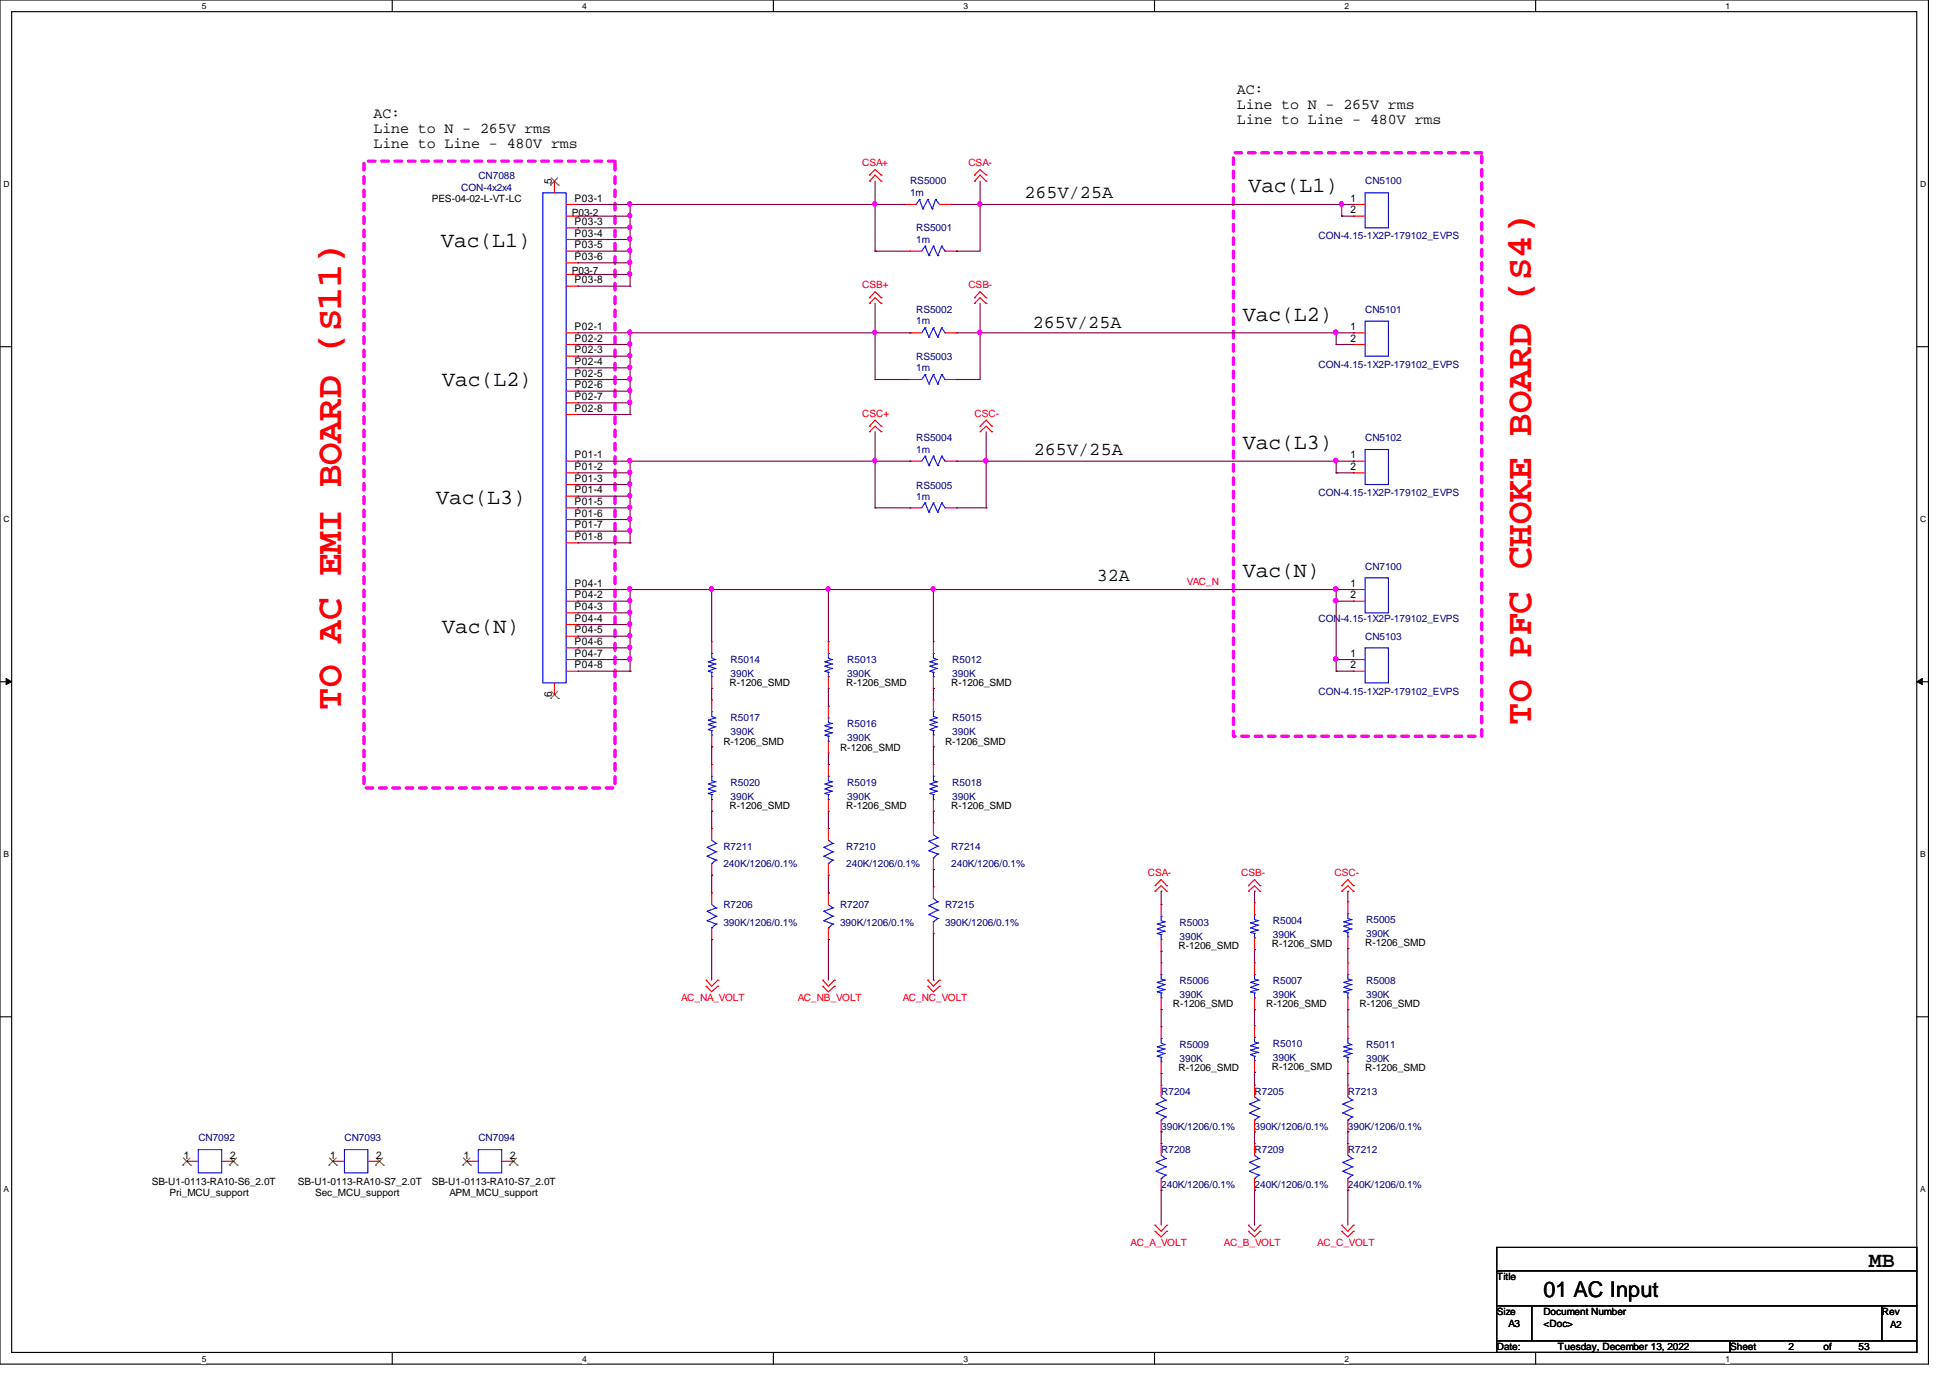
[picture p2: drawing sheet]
<svg xmlns="http://www.w3.org/2000/svg" width="297mm" height="210mm" viewBox="0 0 297 210" stroke-linecap="round" stroke-linejoin="round" font-family="sans-serif">
<defs><g id="words">
<g font-size="5.7" fill="#f00">
<text x="52" y="108.1" transform="rotate(-90 52 108.1)">TO AC EMI BOARD (S11)</text>
<text x="233.3" y="110.4" transform="rotate(-90 233.3 110.4)">TO PFC CHOKE BOARD (S4)</text>
</g>
<g font-size="3.3">
<text x="190.2" y="29.3">Vac(L1)</text>
<text x="67.2" y="37.7">Vac(L1)</text>
<text x="189.4" y="48.9">Vac(L2)</text>
<text x="67.4" y="58.8">Vac(L2)</text>
<text x="189.4" y="68.4">Vac(L3)</text>
<text x="66.5" y="76.8">Vac(L3)</text>
<text x="189.4" y="88">Vac(N)</text>
<text x="67.4" y="96.5">Vac(N)</text>
<text x="235.2" y="197.7">01 AC Input</text>
<text x="284.8" y="193.1">MB</text>
</g>
<g font-size="2.8">
<text x="156.1" y="30.2">265V/25A</text>
<text x="157.4" y="50">265V/25A</text>
<text x="157.6" y="69.3">265V/25A</text>
<text x="167.1" y="88.6">32A</text>
</g>
<g font-size="2.3">
<text x="56.9" y="17.9">AC:</text>
<text x="188.5" y="14.4">AC:</text>
<text x="188.5" y="16.7">Line to N - 265V rms</text>
<text x="56.9" y="20.2">Line to N - 265V rms</text>
<text x="56.9" y="22.5">Line to Line - 480V rms</text>
<text x="188.5" y="19">Line to Line - 480V rms</text>
</g>
<g font-size="1.6">
<text x="84.1" y="28.1" transform="rotate(-90 84.1 28.1)">5</text>
<text x="87.5" y="30.7">P03-1</text>
<text x="87.5" y="34.3">P03-3</text>
<text x="205.8" y="30.7">1</text>
<text x="205.8" y="32.5">2</text>
<text x="87.5" y="36.1">P03-4</text>
<text x="87.5" y="37.8">P03-5</text>
<text x="87.5" y="39.6">P03-6</text>
<text x="87.5" y="43.2">P03-8</text>
<text x="87.5" y="50.3">P02-1</text>
<text x="87.5" y="52.1">P02-2</text>
<text x="87.5" y="53.8">P02-3</text>
<text x="205.8" y="50.3">1</text>
<text x="205.8" y="52.1">2</text>
<text x="87.5" y="55.6">P02-4</text>
<text x="87.5" y="57.4">P02-5</text>
<text x="87.5" y="59.2">P02-6</text>
<text x="87.5" y="61">P02-7</text>
<text x="87.5" y="62.7">P02-8</text>
<text x="87.5" y="69.8">P01-1</text>
<text x="87.5" y="71.6">P01-2</text>
<text x="205.8" y="69.8">1</text>
<text x="205.8" y="71.6">2</text>
<text x="87.5" y="73.4">P01-3</text>
<text x="87.5" y="75.2">P01-4</text>
<text x="87.5" y="77">P01-5</text>
<text x="87.5" y="78.7">P01-6</text>
<text x="87.5" y="80.5">P01-7</text>
<text x="87.5" y="82.3">P01-8</text>
<text x="87.5" y="89.4">P04-1</text>
<text x="205.8" y="89.4">1</text>
<text x="87.5" y="91.2">P04-2</text>
<text x="87.5" y="93">P04-3</text>
<text x="87.5" y="94.7">P04-4</text>
<text x="205.8" y="91.2">2</text>
<text x="87.5" y="96.5">P04-5</text>
<text x="87.5" y="98.3">P04-6</text>
<text x="87.5" y="100.1">P04-7</text>
<text x="87.5" y="101.9">P04-8</text>
<text x="205.8" y="100.1">1</text>
<text x="205.8" y="101.9">2</text>
<text x="84.1" y="106.2" transform="rotate(-90 84.1 106.2)">6</text>
<text x="28" y="176.5">1</text>
<text x="35.1" y="176.5">2</text>
<text x="50.3" y="176.5">1</text>
<text x="57.3" y="176.5">2</text>
<text x="70.7" y="176.5">1</text>
<text x="77.7" y="176.5">2</text>
</g>
<g font-size="1.5" fill="#000080">
<text x="70.3" y="29">CON-4x2x4</text>
<text x="72.9" y="27.3">CN7088</text>
<text x="138.7" y="28.1">RS5000</text>
<text x="138.7" y="29.9">1m</text>
<text x="208" y="28.1">CN5100</text>
<text x="139.6" y="35.2">RS5001</text>
<text x="139.6" y="37">1m</text>
<text x="200.9" y="36.5">CON-4.15-1X2P-179102_EVPS</text>
<text x="139.6" y="47.7">RS5002</text>
<text x="208" y="47.7">CN5101</text>
<text x="139.6" y="49.4">1m</text>
<text x="139.6" y="54.8">RS5003</text>
<text x="139.6" y="56.6">1m</text>
<text x="200.9" y="56">CON-4.15-1X2P-179102_EVPS</text>
<text x="139.6" y="67.2">RS5004</text>
<text x="139.6" y="69">1m</text>
<text x="208" y="67.2">CN5102</text>
<text x="139.6" y="74.5">RS5005</text>
<text x="139.6" y="76.1">1m</text>
<text x="200.9" y="75.6">CON-4.15-1X2P-179102_EVPS</text>
<text x="208" y="86.8">CN7100</text>
<text x="200.9" y="94.8">CON-4.15-1X2P-179102_EVPS</text>
<text x="111.3" y="101">R5014</text>
<text x="129.1" y="101">R5013</text>
<text x="145.1" y="101">R5012</text>
<text x="208" y="97.5">CN5103</text>
<text x="111.3" y="103.1">390K</text>
<text x="129.1" y="103.1">390K</text>
<text x="145.1" y="103.1">390K</text>
<text x="200.9" y="105.8">CON-4.15-1X2P-179102_EVPS</text>
<text x="111.3" y="109.9">R5017</text>
<text x="111.3" y="112">390K</text>
<text x="129.1" y="110.8">R5016</text>
<text x="129.1" y="112.9">390K</text>
<text x="145.1" y="109.9">R5015</text>
<text x="145.1" y="112">390K</text>
<text x="111.3" y="119.7">R5020</text>
<text x="129.1" y="119.7">R5019</text>
<text x="145.1" y="119.7">R5018</text>
<text x="111.3" y="121.8">390K</text>
<text x="129.1" y="121.8">390K</text>
<text x="145.1" y="121.8">390K</text>
<text x="110.2" y="129.5">R7211</text>
<text x="128.9" y="129.5">R7210</text>
<text x="144.9" y="129.5">R7214</text>
<text x="110.2" y="132.2">240K/1206/0.1%</text>
<text x="128.9" y="132.2">240K/1206/0.1%</text>
<text x="144.9" y="132.2">240K/1206/0.1%</text>
<text x="110.2" y="138.3">R7206</text>
<text x="110.2" y="141.1">390K/1206/0.1%</text>
<text x="128" y="138.3">R7207</text>
<text x="128" y="141.1">390K/1206/0.1%</text>
<text x="144" y="138.3">R7215</text>
<text x="144" y="141.1">390K/1206/0.1%</text>
<text x="179.7" y="141.1">R5003</text>
<text x="179.7" y="143.2">390K</text>
<text x="194" y="140.8">R5004</text>
<text x="194" y="143">390K</text>
<text x="208.2" y="140.6">R5005</text>
<text x="208.2" y="142.8">390K</text>
<text x="179.7" y="149.9">R5006</text>
<text x="194" y="149.9">R5007</text>
<text x="208.2" y="149.9">R5008</text>
<text x="179.7" y="152.1">390K</text>
<text x="194" y="152.1">390K</text>
<text x="208.2" y="152.1">390K</text>
<text x="179.7" y="159.7">R5009</text>
<text x="179.7" y="161.8">390K</text>
<text x="194" y="159.5">R5010</text>
<text x="194" y="161.6">390K</text>
<text x="208.2" y="159.7">R5011</text>
<text x="208.2" y="161.8">390K</text>
<text x="177" y="166.8">R7204</text>
<text x="191.2" y="166.8">R7205</text>
<text x="205.4" y="166.8">R7213</text>
<text x="30.2" y="173.9">CN7092</text>
<text x="52.5" y="173.9">CN7093</text>
<text x="72.9" y="173.9">CN7094</text>
<text x="177" y="172.1">390K/1206/0.1%</text>
<text x="191.2" y="172.1">390K/1206/0.1%</text>
<text x="205.4" y="172.1">390K/1206/0.1%</text>
<text x="177" y="175.7">R7208</text>
<text x="191.2" y="175.7">R7209</text>
<text x="205.4" y="175.7">R7212</text>
<text x="177" y="181">240K/1206/0.1%</text>
<text x="191.2" y="181">240K/1206/0.1%</text>
<text x="205.4" y="181">240K/1206/0.1%</text>
</g>
<g font-size="1.5" fill="#f00">
<text x="131.4" y="25.2">CSA+</text>
<text x="147.6" y="25.2">CSA-</text>
<text x="131.4" y="43.9">CSB+</text>
<text x="147.6" y="43.9">CSB-</text>
<text x="131.4" y="63.5">CSC+</text>
<text x="148.5" y="63.5">CSC-</text>
<text x="180.8" y="89.1">VAC_N</text>
<text x="174.9" y="133.5">CSA-</text>
<text x="189.1" y="133.5">CSB-</text>
<text x="203.4" y="133.5">CSC-</text>
<text x="103.8" y="152.6">AC_NA_VOLT</text>
<text x="121.6" y="152.6">AC_NB_VOLT</text>
<text x="137.6" y="152.6">AC_NC_VOLT</text>
<text x="172.3" y="189.9">AC_A_VOLT</text>
<text x="186.5" y="189.9">AC_B_VOLT</text>
<text x="200.7" y="189.9">AC_C_VOLT</text>
</g>
<g font-size="1.5">
<text x="65.8" y="30.8">PES-04-02-L-VT-LC</text>
<text x="87.1" y="32.9">P03-2</text>
<text x="87.1" y="41.8">P03-7</text>
<text x="111.2" y="104.6">R-1206_SMD</text>
<text x="128.9" y="104.6">R-1206_SMD</text>
<text x="144.9" y="104.6">R-1206_SMD</text>
<text x="110.2" y="113.5">R-1206_SMD</text>
<text x="144" y="113.5">R-1206_SMD</text>
<text x="128" y="114.4">R-1206_SMD</text>
<text x="111.2" y="123.3">R-1206_SMD</text>
<text x="128.9" y="123.3">R-1206_SMD</text>
<text x="144.9" y="123.3">R-1206_SMD</text>
<text x="179.6" y="144.6">R-1206_SMD</text>
<text x="193.8" y="144.4">R-1206_SMD</text>
<text x="208" y="144.2">R-1206_SMD</text>
<text x="178.7" y="153.5">R-1206_SMD</text>
<text x="193" y="153.5">R-1206_SMD</text>
<text x="207.2" y="153.5">R-1206_SMD</text>
<text x="179.6" y="163.2">R-1206_SMD</text>
<text x="193.8" y="163.1">R-1206_SMD</text>
<text x="208" y="163.2">R-1206_SMD</text>
<text x="23.1" y="180.5">SB-U1-0113-RA10-S6_2.0T</text>
<text x="25.8" y="182.3">Pri_MCU_support</text>
<text x="45.4" y="180.5">SB-U1-0113-RA10-S7_2.0T</text>
<text x="48" y="182.3">Sec_MCU_support</text>
<text x="65.8" y="180.5">SB-U1-0113-RA10-S7_2.0T</text>
<text x="68.5" y="182.3">APM_MCU_support</text>
<text x="228.1" y="195.1">Title</text>
<text x="228.1" y="200.4">Size</text>
<text x="229.9" y="202.2">A3</text>
<text x="235.2" y="200.4">Document Number</text>
<text x="235.2" y="202.2">&lt;Doc&gt;</text>
<text x="286.8" y="200.4">Rev</text>
<text x="288" y="202.4">A2</text>
<text x="228.1" y="205.7">Date:</text>
<text x="237.4" y="205.7">Tuesday, December 13, 2022</text>
<text x="263.6" y="205.7">Sheet</text>
<text x="272.5" y="205.7">2</text>
<text x="277.9" y="205.7">of</text>
<text x="283.2" y="205.7">53</text>
</g>
<g font-size="1.3">
<text x="30.7" y="1.4">5</text>
<text x="88.7" y="1.4">4</text>
<text x="146.8" y="1.4">3</text>
<text x="204.9" y="1.4">2</text>
<text x="263" y="1.4">1</text>
<text x=".5" y="28.4">D</text>
<text x="292.6" y="28.4">D</text>
<text x=".5" y="79.5">C</text>
<text x="292.6" y="79.5">C</text>
<text x=".5" y="130.6">B</text>
<text x="292.6" y="130.6">B</text>
<text x=".5" y="181.6">A</text>
<text x="292.6" y="181.6">A</text>
<text x="30.7" y="207.5">5</text>
<text x="88.7" y="207.5">4</text>
<text x="146.8" y="207.5">3</text>
<text x="204.9" y="207.5">2</text>
<text x="263" y="207.5">1</text>
</g>
</g></defs>
<path d="M0 0h293.9v207.9h-293.9zM1.8 1.8h290.3v204.3h-290.3z" fill="none" stroke="#000" stroke-width=".17"/>
<g fill="#fff">
<path d="M30.7 .3h.7v1.4h-.7z"/>
<path d="M30.7 206.3h.7v1.5h-.7z"/>
</g>
<path d="M59.8 0v1.8M59.8 206.1v1.8" fill="none" stroke="#000" stroke-width=".17"/>
<g fill="#fff">
<path d="M88.7 .3h.7v1.4h-.7z"/>
<path d="M88.7 206.3h.7v1.5h-.7z"/>
</g>
<path d="M117.9 0v1.8M117.9 206.1v1.8" fill="none" stroke="#000" stroke-width=".17"/>
<g fill="#fff">
<path d="M146.8 .3h.7v1.4h-.7z"/>
<path d="M146.8 206.3h.7v1.5h-.7z"/>
</g>
<path d="M175.9 0v1.8M175.9 206.1v1.8" fill="none" stroke="#000" stroke-width=".17"/>
<g fill="#fff">
<path d="M204.9 .3h.7v1.4h-.7z"/>
<path d="M204.9 206.3h.7v1.5h-.7z"/>
</g>
<path d="M234 0v1.8M234 206.1v1.8" fill="none" stroke="#000" stroke-width=".17"/>
<g fill="#fff">
<path d="M263 .3h.7v1.4h-.7z"/>
<path d="M263 206.3h.7v1.5h-.7z"/>
<path d="M.5 27.3h.9v1.4h-.9z"/>
<path d="M292.6 27.3h.9v1.4h-.9z"/>
<path d="M.5 78.3h.9v1.5h-.9z"/>
<path d="M292.6 78.3h.9v1.5h-.9z"/>
</g>
<path d="M0 52.8h1.8M292.1 52.8h1.8" fill="none" stroke="#000" stroke-width=".17"/>
<g fill="#fff">
<path d="M.5 129.4h.9v1.4h-.9z"/>
<path d="M292.6 129.4h.9v1.4h-.9z"/>
</g>
<path d="M0 103.9h1.8M292.1 103.9h1.8" fill="none" stroke="#000" stroke-width=".17"/>
<path d="M.9 103.4l.9 .5-.9 .4zM292.1 103.9l.8-.5v.9z" fill="#000"/>
<path d="M.9 103.4l.9 .5-.9 .4zM292.1 103.9l.8-.5v.9z" fill="none" stroke="#000" stroke-width=".15"/>
<g fill="#fff">
<path d="M.5 180.4h.8v1.5h-.8z"/>
<path d="M292.6 180.4h.8v1.5h-.8z"/>
</g>
<path d="M0 154.9h1.8M292.1 154.9h1.8M228.1 190.1h64v3.5h-64zM228.1 193.6h64v5.4h-64zM228.1 199h5.3v5.3h-5.3zM233.4 199h53.4v5.3h-53.4zM286.8 199h5.3v5.3h-5.3zM228.1 204.3h35.6v1.8h-35.6zM263.7 204.3h28.4v1.8h-28.4z" fill="none" stroke="#000" stroke-width=".17"/>
<path d="M55.5 24.6h38.2v95.5h-38.2zM188 23.3h37.8v88.9h-37.8z" fill="none" stroke="#f0f" stroke-width=".51" stroke-dasharray="1 1"/>
<g fill="none" stroke="#f00" stroke-width=".17">
<path d="M84.5 27.6h.1M84.5 27.6v1.8M86.3 31.2h1.8M86.3 32.9h1.8M86.3 34.7h1.8M86.3 36.5h1.8M86.3 38.3h1.8M88.1 31.2h.1M88.1 32.9h.1M88.1 34.7h.1M88.1 36.5h.1M88.1 38.3h.1"/>
<path d="M132.5 26.7h.1M132.5 27.6h.1M132.5 26.7l.8-.9 1 .9M132.5 27.6l.8-.9 1 .9M134.3 26.7h.1M134.3 27.6h.1M137.8 31.2h.1M137.8 31.2h1.8M138.7 38.3h.1M138.7 38.3h1.8M143.2 31.2h1.7M144 38.3h1.8"/>
<path d="M144.9 31.2h.1M145.8 38.3h.1M148.5 26.7h.1M148.5 27.6h.1M148.5 26.7l.9-.9 .9 .9M148.5 27.6l.9-.9 .9 .9M150.3 26.7h.1M150.3 27.6h.1M206.2 31.2h.1M206.2 32.9h.1M206.2 31.2h1.8M206.2 32.9h1.8"/>
<path d="M86.3 50.7h1.8M86.3 52.5h1.8M86.3 40h1.8M86.3 41.8h1.8M86.3 43.6h1.8M86.3 54.3h1.8M86.3 56h1.8M86.3 57.8h1.8M86.3 59.6h1.8M88.1 40h.1M88.1 41.8h.1M88.1 43.6h.1"/>
<path d="M88.1 50.7h.1M88.1 52.5h.1M88.1 54.3h.1M88.1 56h.1M88.1 57.8h.1M88.1 59.6h.1M132.5 45.4h.1M132.5 46.2h.1M132.5 45.4l.8-1 1 1M132.5 46.2l.8-.8 1 .8M134.3 45.4h.1M134.3 46.2h.1"/>
<path d="M138.7 50.7h.1M138.7 57.8h.1M138.7 50.7h1.8M138.7 57.8h1.8M144 50.7h1.8M144 57.8h1.8M145.8 50.7h.1M145.8 57.8h.1M148.5 45.4h.1M148.5 46.2h.1M148.5 45.4l.9-1 .9 1M148.5 46.2l.9-.8 .9 .8"/>
<path d="M150.3 45.4h.1M150.3 46.2h.1M206.2 50.7h.1M206.2 52.5h.1M206.2 50.7h1.8M206.2 52.5h1.8M86.3 70.3h1.8M86.3 61.4h1.8M86.3 63.2h1.8M86.3 72.1h1.8M86.3 73.8h1.8M86.3 75.6h1.8"/>
<path d="M86.3 77.4h1.8M86.3 79.2h1.8M88.1 61.4h.1M88.1 63.2h.1M88.1 70.3h.1M88.1 72.1h.1M88.1 73.8h.1M88.1 75.6h.1M88.1 77.4h.1M88.1 79.2h.1M132.5 64.9h.1M132.5 65.8h.1"/>
<path d="M132.5 64.9l.8-.9 1 .9M132.5 65.8l.8-.9 1 .9M134.3 64.9h.1M134.3 65.8h.1M138.7 70.3h.1M138.7 77.4h.1M138.7 70.3h1.8M138.7 77.4h1.8M144 70.3h1.8M144 77.4h1.8M145.8 70.3h.1M145.8 77.4h.1"/>
<path d="M149.4 64.9h.1M149.4 65.8h.1M149.4 64.9l.9-.9 .8 .9M149.4 65.8l.9-.9 .8 .9M151.1 64.9h.1M151.1 65.8h.1M206.2 70.3h.1M206.2 72.1h.1M206.2 70.3h1.8M206.2 72.1h1.8M86.3 80.9h1.8M86.3 82.7h1.8"/>
<path d="M86.3 89.8h1.8M86.3 91.6h1.8M86.3 93.4h1.8M86.3 95.2h1.8M86.3 96.9h1.8M86.3 98.7h1.8M88.1 80.9h.1M88.1 82.7h.1M88.1 89.8h.1M88.1 91.6h.1M88.1 93.4h.1M88.1 95.2h.1"/>
<path d="M88.1 96.9h.1M88.1 98.7h.1M108.5 97.8h.1M108.5 97.8v1.8M126.2 97.8h.1M126.2 97.8v1.8M142.2 97.8h.1M142.2 97.8v1.8M206.2 89.8h.1M206.2 91.6h.1M206.2 89.8h1.8M206.2 91.6h1.8"/>
<path d="M84.5 105.8h.1M84.5 104.1v1.7M86.3 100.5h1.8M86.3 102.3h1.8M88.1 100.5h.1M88.1 102.3h.1M108.5 104.9h.1M108.5 106.7h.1M108.5 113.8h.1M108.5 116.5h.1M108.5 103.1v1.8M108.5 106.7v1.8"/>
<path d="M108.5 112v1.8M108.5 116.5v1.8M126.2 104.9h.1M126.2 107.6h.1M126.2 114.7h.1M126.2 116.5h.1M126.2 103.1v1.8M126.2 107.6v1.8M126.2 112.9v1.8M126.2 116.5v1.8M142.2 104.9h.1M142.2 106.7h.1"/>
<path d="M142.2 113.8h.1M142.2 116.5h.1M142.2 103.1v1.8M142.2 106.7v1.8M142.2 112v1.8M142.2 116.5v1.8M206.2 100.5h.1M206.2 102.3h.1M206.2 100.5h1.8M206.2 102.3h1.8M108.5 123.6h.1M108.5 126.2h.1"/>
<path d="M108.5 133.4h.1M108.5 136.1h.1M108.5 121.8v1.8M108.5 126.2v1.8M108.5 131.6v1.8M108.5 136.1v1.7M126.2 136.1h.1M126.2 126.2h.1M126.2 133.4h.1M126.2 123.6h.1M126.2 121.8v1.8M126.2 126.2v1.8"/>
<path d="M126.2 131.6v1.8M126.2 136.1v1.7M142.2 125.4h.1M142.2 132.5h.1M142.2 135.1h.1M142.2 123.6h.1M142.2 121.8v1.8M142.2 125.4v1.8M142.2 130.7v1.8M142.2 135.1v1.8M176 135h.1M176 135.8h.1"/>
<path d="M176 135l1-1 .8 1M176 135.8l1-.8 .8 .8M177 137.8h.1M177 137.8v1.8M177.8 135h.1M177.8 135.8h.1M190.2 135h.1M190.2 135.8h.1M190.2 135l1-1 .8 1M190.2 135.8l1-.8 .8 .8M191.2 137.6h.1M191.2 137.6v1.8"/>
<path d="M192 135h.1M192 135.8h.1M204.5 135h.1M204.5 135.8h.1M204.5 135l.9-1 .8 1M204.5 135.8l.9-.8 .8 .8M205.4 137.4h.1M205.4 137.4v1.8M206.2 135h.1M206.2 135.8h.1M107.6 150.3h.1M107.6 149.4h.1"/>
<path d="M107.6 150.3l.9 .8 .9-.8M107.6 149.4l.9 .9 .9-.9M108.5 143.2h.1M108.5 141.4v1.8M109.4 150.3h.1M109.4 149.4h.1M125.4 150.3h.1M125.4 149.4h.1M125.4 150.3l.8 .8 1-.8M125.4 149.4l.8 .9 1-.9M126.2 143.2h.1M126.2 141.4v1.8"/>
<path d="M127.2 150.3h.1M127.2 149.4h.1M141.4 150.3h.1M141.4 149.4h.1M141.4 150.3l.8 .8 1-.8M141.4 149.4l.8 .9 1-.9M142.2 142.2h.1M142.2 140.5v1.7M143.2 150.3h.1M143.2 149.4h.1M177 156.5h.1M177 144.9h.1"/>
<path d="M177 146.7h.1M177 153.8h.1M177 143.2v1.7M177 146.7v1.8M177 152.1v1.7M177 156.5v1.7M191.2 156.3h.1M191.2 144.7h.1M191.2 146.7h.1M191.2 153.8h.1M191.2 142.9v1.8M191.2 146.7v1.8"/>
<path d="M191.2 152.1v1.7M191.2 156.3v1.8M205.4 156.5h.1M205.4 144.5h.1M205.4 146.7h.1M205.4 153.8h.1M205.4 142.7v1.8M205.4 146.7v1.8M205.4 152.1v1.7M205.4 156.5v1.7M28.4 177h.1M28.4 177h1.8"/>
<path d="M33.8 177h1.8M35.6 177h.1M50.7 177h.1M50.7 177h1.8M56 177h1.8M57.8 177h.1M71.1 177h.1M71.1 177h1.8M76.5 177h1.7M78.2 177h.1M177 163.6h.1M177 174.2h.1"/>
<path d="M177 165.4h.1M177 172.5h.1M177 161.8v1.8M177 165.4v1.7M177 170.7v1.8M177 174.2v1.8M177 179.6v1.8M191.2 163.4h.1M191.2 174.2h.1M191.2 165.4h.1M191.2 172.5h.1M191.2 161.6v1.8"/>
<path d="M191.2 165.4v1.7M191.2 170.7v1.8M191.2 174.2v1.8M191.2 179.6v1.8M205.4 163.6h.1M205.4 174.2h.1M205.4 165.4h.1M205.4 172.5h.1M205.4 161.8v1.8M205.4 165.4v1.7M205.4 170.7v1.8M205.4 174.2v1.8"/>
<path d="M205.4 179.6v1.8M176 187.6h.1M176 186.7h.1M176 187.6l1 .9 .8-.9M176 186.7l1 .9 .8-.9M177 181.4h.1M177.8 187.6h.1M177.8 186.7h.1M190.2 187.6h.1M190.2 186.7h.1M190.2 187.6l1 .9 .8-.9M190.2 186.7l1 .9 .8-.9"/>
<path d="M191.2 181.4h.1M192 187.6h.1M192 186.7h.1M204.5 187.6h.1M204.5 186.7h.1M204.5 187.6l.9 .9 .8-.9M204.5 186.7l.9 .9 .8-.9M205.4 181.4h.1M206.2 187.6h.1M206.2 186.7h.1"/>
</g>
<g fill="none" stroke="#00f" stroke-width=".17">
<path d="M82.7 29.4h3.6v74.7h-3.6zM140.1 30.4h.1M140.1 30.4l-.5 .8M140.1 30.4l.5 1.4M140.6 31.8h.1M141 37.5h.1M141 37.5l-.5 .8M141 37.5l.6 1.4M141.4 30.4h.1M141.4 30.4l-.8 1.4M141.4 30.4l.7 1.4M141.6 38.9h.1"/>
<path d="M142.1 31.8h.1M142.2 37.5h.1M142.2 37.5l-.6 1.4M142.2 37.5l.7 1.4M142.6 30.4h.1M142.6 30.4l-.5 1.4M142.6 30.4l.6 .8M142.9 38.9h.1M143.2 31.2h.1M143.5 37.5h.1M143.5 37.5l-.6 1.4M143.5 37.5l.5 .8"/>
<path d="M144 38.3h.1M208 29.4h3.6v5.3h-3.6zM141 50h.1M141 57.1h.1M141 50l-.5 .7M141 50l.6 1.4M141 57.1l-.5 .7M141 57.1l.6 1.4M141.6 51.4h.1M141.6 58.5h.1M142.2 50h.1M142.2 57.1h.1"/>
<path d="M142.2 50l-.6 1.4M142.2 50l.7 1.4M142.2 57.1l-.6 1.4M142.2 57.1l.7 1.4M142.9 51.4h.1M142.9 58.5h.1M143.5 50h.1M143.5 57.1h.1M143.5 50l-.6 1.4M143.5 50l.5 .7M143.5 57.1l-.6 1.4M143.5 57.1l.5 .7"/>
<path d="M144 50.7h.1M144 57.8h.1M208 48.9h3.6v5.4h-3.6zM141 69.5h.1M141 76.6h.1M141 69.5l-.5 .8M141 69.5l.6 1.5M141 76.6l-.5 .8M141 76.6l.6 1.5M141.6 71h.1M141.6 78.1h.1M142.2 69.5h.1"/>
<path d="M142.2 76.6h.1M142.2 69.5l-.6 1.5M142.2 69.5l.7 1.5M142.2 76.6l-.6 1.5M142.2 76.6l.7 1.5M142.9 71h.1M142.9 78.1h.1M143.5 69.5h.1M143.5 76.6h.1M143.5 69.5l-.6 1.5M143.5 69.5l.5 .8M143.5 76.6l-.6 1.5"/>
<path d="M143.5 76.6l.5 .8M144 70.3h.1M144 77.4h.1M208 68.5h3.6v5.3h-3.6zM108.5 99.6h.1M108.5 99.6v.6l.5 .3M126.2 99.6h.1M126.2 99.6v.6l.5 .3M142.2 99.6h.1M142.2 99.6v.6l.5 .3M208 98.7h3.6v5.4h-3.6zM208 88.1h3.6v5.3h-3.6z"/>
<path d="M107.9 100.8h.1M107.9 101.5h.1M107.9 102.3h.1M107.9 109.7h.1M107.9 110.4h.1M107.9 111.2h.1M107.9 119.5h.1M107.9 100.8l1.1 .4M107.9 101.5l1.1 .4M107.9 102.3l.6 .1M107.9 109.7l1.1 .4M107.9 110.4l1.1 .3"/>
<path d="M107.9 111.2l.6 .1M107.9 119.5l1.1 .3M108.5 103.1h.1M108.5 102.4h.1M108.5 108.5h.1M108.5 112h.1M108.5 111.3h.1M108.5 118.3h.1M108.5 102.4v.7M108.5 108.5v.6l.5 .3M108.5 111.3v.7M108.5 118.3v.7l.5 .1"/>
<path d="M109 100.5h.1M109 101.2h.1M109 101.9h.1M109 109.4h.1M109 110.1h.1M109 110.7h.1M109 119.1h.1M109 119.8h.1M109 100.5l-1.1 .3M109 101.2l-1.1 .3M109 101.9l-1.1 .4M109 109.4l-1.1 .3"/>
<path d="M109 110.1l-1.1 .3M109 110.7l-1.1 .5M109 119.1l-1.1 .4M109 119.8l-1.1 .4M125.7 100.8h.1M125.7 101.5h.1M125.7 102.3h.1M125.7 110.6h.1M125.7 111.3h.1M125.7 112h.1M125.7 119.5h.1M125.7 100.8l1 .4"/>
<path d="M125.7 101.5l1 .4M125.7 102.3l.5 .1M125.7 110.6l1 .3M125.7 111.3l1 .4M125.7 112l.5 .2M125.7 119.5l1 .3M126.2 103.1h.1M126.2 102.4h.1M126.2 109.4h.1M126.2 112.9h.1M126.2 112.2h.1M126.2 118.3h.1"/>
<path d="M126.2 102.4v.7M126.2 109.4v.7l.5 .1M126.2 112.2v.7M126.2 118.3v.7l.5 .1M126.7 100.5h.1M126.7 101.2h.1M126.7 101.9h.1M126.7 110.2h.1M126.7 110.9h.1M126.7 111.7h.1M126.7 119.1h.1M126.7 119.8h.1"/>
<path d="M126.7 100.5l-1 .3M126.7 101.2l-1 .3M126.7 101.9l-1 .4M126.7 110.2l-1 .4M126.7 110.9l-1 .4M126.7 111.7l-1 .3M126.7 119.1l-1 .4M126.7 119.8l-1 .4M141.7 100.8h.1M141.7 101.5h.1M141.7 102.3h.1M141.7 109.7h.1"/>
<path d="M141.7 110.4h.1M141.7 111.2h.1M141.7 119.5h.1M141.7 100.8l1 .4M141.7 101.5l1 .4M141.7 102.3l.5 .1M141.7 109.7l1 .4M141.7 110.4l1 .3M141.7 111.2l.5 .1M141.7 119.5l1 .3M142.2 103.1h.1M142.2 102.4h.1"/>
<path d="M142.2 108.5h.1M142.2 112h.1M142.2 111.3h.1M142.2 118.3h.1M142.2 102.4v.7M142.2 108.5v.6l.5 .3M142.2 111.3v.7M142.2 118.3v.7l.5 .1M142.7 100.5h.1M142.7 101.2h.1M142.7 101.9h.1M142.7 109.4h.1"/>
<path d="M142.7 110.1h.1M142.7 110.7h.1M142.7 119.1h.1M142.7 119.8h.1M142.7 100.5l-1 .3M142.7 101.2l-1 .3M142.7 101.9l-1 .4M142.7 109.4l-1 .3M142.7 110.1l-1 .3M142.7 110.7l-1 .5M142.7 119.1l-1 .4M142.7 119.8l-1 .4"/>
<path d="M107.8 129.1h.1M107.8 130.5h.1M107.8 138.9h.1M107.8 129.1l1.3 .7M107.8 130.5l1.3 .6M107.8 138.9l1.3 .7M107.9 120.2h.1M107.9 120.9h.1M107.9 120.2l1.1 .4M107.9 120.9l.6 .2M108.5 121.8h.1M108.5 121.1h.1"/>
<path d="M108.5 131.6h.1M108.5 121.1v.7M108.5 128l.6 .5M108.5 137.8l.6 .5M109 120.6h.1M109 120.6l-1.1 .3M109.1 129.8h.1M109.1 128.5h.1M109.1 131.1h.1M109.1 139.6h.1M109.1 138.3h.1M109.1 131.1l-.6 .5"/>
<path d="M109.1 128.5l-1.3 .6M109.1 129.8l-1.3 .7M109.1 138.3l-1.3 .6M109.1 139.6l-1.3 .7M125.6 138.9h.1M125.6 129.1h.1M125.6 130.5h.1M125.6 138.9l1.3 .7M125.6 129.1l1.3 .7M125.6 130.5l1.3 .6M125.7 120.2h.1M125.7 120.9h.1"/>
<path d="M125.7 120.2l1 .4M125.7 120.9l.5 .2M126.2 131.6h.1M126.2 121.8h.1M126.2 121.1h.1M126.2 137.8l.7 .5M126.2 121.1v.7M126.2 128l.7 .5M126.7 120.6h.1M126.7 120.6l-1 .3M126.9 139.6h.1M126.9 138.3h.1"/>
<path d="M126.9 129.8h.1M126.9 128.5h.1M126.9 131.1h.1M126.9 138.3l-1.3 .6M126.9 139.6l-1.3 .7M126.9 131.1l-.7 .5M126.9 128.5l-1.3 .6M126.9 129.8l-1.3 .7M141.6 128.2h.1M141.6 129.6h.1M141.6 138h.1M141.6 139.4h.1"/>
<path d="M141.6 128.2l1.3 .7M141.6 129.6l1.3 .5M141.6 138l1.3 .7M141.6 139.4l1.3 .6M141.7 120.2h.1M141.7 120.9h.1M141.7 120.2l1 .4M141.7 120.9l.5 .2M142.2 130.7h.1M142.2 121.8h.1M142.2 121.1h.1M142.2 127.2l.7 .5"/>
<path d="M142.2 136.9l.7 .5M142.2 121.1v.7M142.7 120.6h.1M142.7 120.6l-1 .3M142.9 128.9h.1M142.9 127.7h.1M142.9 130.1h.1M142.9 138.7h.1M142.9 137.4h.1M142.9 140h.1M142.9 130.1l-.7 .6M142.9 127.7l-1.3 .5"/>
<path d="M142.9 128.9l-1.3 .7M142.9 140l-.7 .5M142.9 137.4l-1.3 .6M142.9 138.7l-1.3 .7M177 139.6h.1M177 139.6v.7l.5 .2M191.2 139.4h.1M191.2 139.4v.7l.5 .2M205.4 139.2h.1M205.4 139.2v.8l.5 .1M107.8 140.3h.1M107.8 140.3l1.3 .5"/>
<path d="M108.5 141.4h.1M109.1 140.8h.1M109.1 140.8l-.6 .6M125.6 140.3h.1M125.6 140.3l1.3 .5M126.2 141.4h.1M126.9 140.8h.1M126.9 140.8l-.7 .6M142.2 140.5h.1M176.4 159.5h.1M176.4 140.8h.1M176.4 141.6h.1"/>
<path d="M176.4 142.2h.1M176.4 149.7h.1M176.4 150.5h.1M176.4 151.1h.1M176.4 159.5l1.1 .4M176.4 140.8l1.1 .3M176.4 141.6l1.1 .3M176.4 142.2l.6 .2M176.4 149.7l1.1 .3M176.4 150.5l1.1 .3M176.4 151.1l.6 .2M177 158.2h.1"/>
<path d="M177 143.2h.1M177 142.4h.1M177 148.5h.1M177 152.1h.1M177 151.3h.1M177 158.2v.7l.5 .3M177 142.4v.8M177 148.5v.7l.5 .2M177 151.3v.8M177.5 159.2h.1M177.5 159.9h.1M177.5 140.5h.1"/>
<path d="M177.5 141.1h.1M177.5 141.9h.1M177.5 149.4h.1M177.5 150h.1M177.5 150.8h.1M177.5 159.2l-1.1 .3M177.5 159.9l-1.1 .3M177.5 140.5l-1.1 .3M177.5 141.1l-1.1 .5M177.5 141.9l-1.1 .3M177.5 149.4l-1.1 .3M177.5 150l-1.1 .5"/>
<path d="M177.5 150.8l-1.1 .3M190.6 159.3h.1M190.6 140.6h.1M190.6 141.4h.1M190.6 142.1h.1M190.6 149.7h.1M190.6 150.5h.1M190.6 151.1h.1M190.6 159.3l1.1 .4M190.6 140.6l1.1 .4M190.6 141.4l1.1 .3M190.6 142.1l.6 .1"/>
<path d="M190.6 149.7l1.1 .3M190.6 150.5l1.1 .3M190.6 151.1l.6 .2M191.2 158.1h.1M191.2 142.9h.1M191.2 142.2h.1M191.2 148.5h.1M191.2 152.1h.1M191.2 151.3h.1M191.2 158.1v.7l.5 .1M191.2 142.2v.7M191.2 148.5v.7l.5 .2"/>
<path d="M191.2 151.3v.8M191.7 158.9h.1M191.7 159.7h.1M191.7 140.3h.1M191.7 141h.1M191.7 141.7h.1M191.7 149.4h.1M191.7 150h.1M191.7 150.8h.1M191.7 158.9l-1.1 .4M191.7 159.7l-1.1 .3M191.7 140.3l-1.1 .3"/>
<path d="M191.7 141l-1.1 .4M191.7 141.7l-1.1 .4M191.7 149.4l-1.1 .3M191.7 150l-1.1 .5M191.7 150.8l-1.1 .3M204.8 159.5h.1M204.8 140.5h.1M204.8 141.1h.1M204.8 141.9h.1M204.8 149.7h.1M204.8 150.5h.1M204.8 151.1h.1"/>
<path d="M204.8 159.5l1.1 .4M204.8 140.5l1.1 .3M204.8 141.1l1.1 .5M204.8 141.9l.6 .2M204.8 149.7l1.1 .3M204.8 150.5l1.1 .3M204.8 151.1l.6 .2M205.4 158.2h.1M205.4 142.7h.1M205.4 142.1h.1M205.4 148.5h.1M205.4 152.1h.1"/>
<path d="M205.4 151.3h.1M205.4 158.2v.7l.5 .3M205.4 142.1v.6M205.4 148.5v.7l.5 .2M205.4 151.3v.8M205.9 159.2h.1M205.9 159.9h.1M205.9 140.1h.1M205.9 140.8h.1M205.9 141.6h.1M205.9 149.4h.1M205.9 150h.1"/>
<path d="M205.9 150.8h.1M205.9 159.2l-1.1 .3M205.9 159.9l-1.1 .3M205.9 140.1l-1.1 .4M205.9 140.8l-1.1 .3M205.9 141.6l-1.1 .3M205.9 149.4l-1.1 .3M205.9 150l-1.1 .5M205.9 150.8l-1.1 .3M30.2 175.2h3.6v3.5h-3.6zM52.5 175.2h3.5v3.5h-3.5zM72.9 175.2h3.6v3.5h-3.6z"/>
<path d="M176.2 177.1h.1M176.2 178.5h.1M176.2 168.2h.1M176.2 169.6h.1M176.2 177.1l1.4 .7M176.2 178.5l1.4 .6M176.2 168.2l1.4 .7M176.2 169.6l1.4 .6M176.4 160.2h.1M176.4 161h.1M176.4 160.2l1.1 .3M176.4 161l.6 .1"/>
<path d="M177 161.8h.1M177 161.1h.1M177 179.6h.1M177 170.7h.1M177 161.1v.7M177 176l.6 .5M177 167.1l.6 .5M177.5 160.5h.1M177.5 160.5l-1.1 .5M177.6 177.8h.1M177.6 176.5h.1M177.6 179.1h.1"/>
<path d="M177.6 168.9h.1M177.6 167.6h.1M177.6 170.2h.1M177.6 179.1l-.6 .5M177.6 176.5l-1.4 .6M177.6 177.8l-1.4 .7M177.6 170.2l-.6 .5M177.6 167.6l-1.4 .6M177.6 168.9l-1.4 .7M190.4 177.1h.1M190.4 178.5h.1M190.4 168.2h.1"/>
<path d="M190.4 169.6h.1M190.4 177.1l1.5 .7M190.4 178.5l1.5 .6M190.4 168.2l1.5 .7M190.4 169.6l1.5 .6M190.6 160h.1M190.6 160.7h.1M190.6 160l1.1 .4M190.6 160.7l.6 .3M191.2 161.6h.1M191.2 161h.1M191.2 179.6h.1"/>
<path d="M191.2 170.7h.1M191.2 161v.6M191.2 176l.7 .5M191.2 167.1l.7 .5M191.7 160.4h.1M191.7 160.4l-1.1 .3M191.9 177.8h.1M191.9 176.5h.1M191.9 179.1h.1M191.9 168.9h.1M191.9 167.6h.1M191.9 170.2h.1"/>
<path d="M191.9 179.1l-.7 .5M191.9 176.5l-1.5 .6M191.9 177.8l-1.5 .7M191.9 170.2l-.7 .5M191.9 167.6l-1.5 .6M191.9 168.9l-1.5 .7M204.6 177.1h.1M204.6 178.5h.1M204.6 168.2h.1M204.6 169.6h.1M204.6 177.1l1.5 .7M204.6 178.5l1.5 .6"/>
<path d="M204.6 168.2l1.5 .7M204.6 169.6l1.5 .6M204.8 160.2h.1M204.8 161h.1M204.8 160.2l1.1 .3M204.8 161l.6 .1M205.4 161.8h.1M205.4 161.1h.1M205.4 179.6h.1M205.4 170.7h.1M205.4 161.1v.7M205.4 176l.7 .5"/>
<path d="M205.4 167.1l.7 .5M205.9 160.5h.1M205.9 160.5l-1.1 .5M206.1 177.8h.1M206.1 176.5h.1M206.1 179.1h.1M206.1 168.9h.1M206.1 167.6h.1M206.1 170.2h.1M206.1 179.1l-.7 .5M206.1 176.5l-1.5 .6M206.1 177.8l-1.5 .7"/>
<path d="M206.1 170.2l-.7 .5M206.1 167.6l-1.5 .6M206.1 168.9l-1.5 .7"/>
</g>
<g fill="none" stroke="#804000" stroke-width=".15">
<path d="M83.9 28.2h.1M84 27.1l1.1 1.1M85 27.1l-1.1 1.1M85.1 28.2h.1M83.9 106.4h.1M84 105.3l1.1 1.1M85 105.3l-1.1 1.1M85.1 106.4h.1M27.9 177.5h.1M27.9 176.4l1.1 1.1M29 176.4l-1.1 1.1M29 177.5h.1"/>
<path d="M35 177.5h.1M35.1 176.4l1.1 1.1M36.1 176.4l-1.1 1.1M36.2 177.5h.1M50.1 177.5h.1M50.2 176.4l1.1 1.1M51.2 176.4l-1.1 1.1M51.3 177.5h.1M57.2 177.5h.1M57.3 176.4l1.1 1.1M58.3 176.4l-1.1 1.1M58.4 177.5h.1"/>
<path d="M70.5 177.5h.1M70.6 176.4l1.1 1.1M71.6 176.4l-1.1 1.1M71.7 177.5h.1M77.6 177.5h.1M77.7 176.4l1.1 1.1M78.7 176.4l-1.1 1.1M78.8 177.5h.1"/>
</g>
<g fill="none" stroke="#800040" stroke-width=".17">
<path d="M88.1 31.2h7.9M88.1 32.9h7.9M96 31.2h.1M96 32.9h.1M177 135.8h.1M177 135.8v2M191.2 135.8h.1M191.2 135.8v1.8M205.4 135.8h.1M205.4 135.8v1.6M177 144.9h.1M177 153.8h.1"/>
<path d="M177 144.9v1.8M177 153.8v2.7M191.2 144.7h.1M191.2 153.8h.1M191.2 144.7v2M191.2 153.8v2.5M205.4 144.5h.1M205.4 153.8h.1M205.4 144.5v2.2M205.4 153.8v2.7M177 163.6h.1M177 163.6v1.8"/>
<path d="M191.2 163.4h.1M191.2 163.4v2M205.4 163.6h.1M205.4 163.6v1.8"/>
</g>
<circle cx="95.9" cy="32.9" r=".32" fill="#f0f"/>
<circle cx="95.9" cy="32.9" r=".32" fill="none" stroke="#f0f" stroke-width=".17"/>
<path d="M96 31.2h.1M96 31.2v1.7M96 31.2h37.3M133.3 31.2h.1" fill="none" stroke="#800040" stroke-width=".17"/>
<circle cx="95.9" cy="31.1" r=".32" fill="#f0f"/>
<circle cx="95.9" cy="31.1" r=".32" fill="none" stroke="#f0f" stroke-width=".17"/>
<circle cx="133.3" cy="31.1" r=".32" fill="#f0f"/>
<circle cx="133.3" cy="31.1" r=".32" fill="none" stroke="#f0f" stroke-width=".17"/>
<path d="M88.1 34.7h7.9M96 34.7h.1" fill="none" stroke="#800040" stroke-width=".17"/>
<circle cx="95.9" cy="34.6" r=".32" fill="#f0f"/>
<circle cx="95.9" cy="34.6" r=".32" fill="none" stroke="#f0f" stroke-width=".17"/>
<path d="M88.1 36.5h7.9M96 32.9h.1M96 36.5h.1M96 32.9v1.8" fill="none" stroke="#800040" stroke-width=".17"/>
<circle cx="95.9" cy="36.4" r=".32" fill="#f0f"/>
<circle cx="95.9" cy="36.4" r=".32" fill="none" stroke="#f0f" stroke-width=".17"/>
<path d="M88.1 38.3h7.9M96 34.7h.1M96 38.3h.1M96 34.7v1.8" fill="none" stroke="#800040" stroke-width=".17"/>
<circle cx="95.9" cy="38.2" r=".32" fill="#f0f"/>
<circle cx="95.9" cy="38.2" r=".32" fill="none" stroke="#f0f" stroke-width=".17"/>
<path d="M96 36.5h.1M96 36.5v1.8M88.1 40h7.9M96 40h.1" fill="none" stroke="#800040" stroke-width=".17"/>
<circle cx="95.9" cy="40" r=".32" fill="#f0f"/>
<circle cx="95.9" cy="40" r=".32" fill="none" stroke="#f0f" stroke-width=".17"/>
<path d="M96 38.3h.1M96 38.3v1.7M88.1 41.8h7.9M96 41.8h.1" fill="none" stroke="#800040" stroke-width=".17"/>
<circle cx="95.9" cy="41.7" r=".32" fill="#f0f"/>
<circle cx="95.9" cy="41.7" r=".32" fill="none" stroke="#f0f" stroke-width=".17"/>
<path d="M88.1 43.6h7.9M88.1 59.6h7.9M96 40h.1M96 43.6h.1M96 41.8h.1M96 59.6h.1M96 40v3.6" fill="none" stroke="#800040" stroke-width=".17"/>
<circle cx="95.9" cy="59.5" r=".32" fill="#f0f"/>
<circle cx="95.9" cy="59.5" r=".32" fill="none" stroke="#f0f" stroke-width=".17"/>
<path d="M96 59.6v1.8M88.1 63.2h7.9M88.1 61.4h7.9M96 63.2h.1M96 61.4h.1" fill="none" stroke="#800040" stroke-width=".17"/>
<circle cx="95.9" cy="61.3" r=".32" fill="#f0f"/>
<circle cx="95.9" cy="61.3" r=".32" fill="none" stroke="#f0f" stroke-width=".17"/>
<path d="M88.1 57.8h7.9M96 57.8h.1M96 63.2h.1M96 61.4v1.8" fill="none" stroke="#800040" stroke-width=".17"/>
<circle cx="95.9" cy="57.7" r=".32" fill="#f0f"/>
<circle cx="95.9" cy="57.7" r=".32" fill="none" stroke="#f0f" stroke-width=".17"/>
<path d="M88.1 50.7h7.9M88.1 52.5h7.9M96 59.6h.1M96 50.7h.1M96 52.5h.1M96 54.3h.1M96 50.7v3.6M96 57.8v1.8" fill="none" stroke="#800040" stroke-width=".17"/>
<circle cx="95.9" cy="52.4" r=".32" fill="#f0f"/>
<circle cx="95.9" cy="52.4" r=".32" fill="none" stroke="#f0f" stroke-width=".17"/>
<circle cx="95.9" cy="54.2" r=".32" fill="#f0f"/>
<circle cx="95.9" cy="54.2" r=".32" fill="none" stroke="#f0f" stroke-width=".17"/>
<path d="M88.1 54.3h7.9M88.1 56h7.9M96 54.3h.1M96 56h.1M96 54.3v1.7" fill="none" stroke="#800040" stroke-width=".17"/>
<circle cx="95.9" cy="56" r=".32" fill="#f0f"/>
<circle cx="95.9" cy="56" r=".32" fill="none" stroke="#f0f" stroke-width=".17"/>
<path d="M96 57.8h.1M96 56v1.8M88.1 70.3h7.9M88.1 72.1h7.9M96 70.3h.1M96 72.1h.1M96 70.3v1.8M88.1 82.7h7.9M96 82.7h.1" fill="none" stroke="#800040" stroke-width=".17"/>
<circle cx="95.9" cy="72" r=".32" fill="#f0f"/>
<circle cx="95.9" cy="72" r=".32" fill="none" stroke="#f0f" stroke-width=".17"/>
<path d="M88.1 73.8h7.9M96 73.8h.1M96 72.1v1.7" fill="none" stroke="#800040" stroke-width=".17"/>
<circle cx="95.9" cy="73.7" r=".32" fill="#f0f"/>
<circle cx="95.9" cy="73.7" r=".32" fill="none" stroke="#f0f" stroke-width=".17"/>
<path d="M88.1 75.6h7.9M96 75.6h.1M96 73.8v1.8" fill="none" stroke="#800040" stroke-width=".17"/>
<circle cx="95.9" cy="75.5" r=".32" fill="#f0f"/>
<circle cx="95.9" cy="75.5" r=".32" fill="none" stroke="#f0f" stroke-width=".17"/>
<path d="M88.1 77.4h7.9M96 77.4h.1M96 75.6v1.8" fill="none" stroke="#800040" stroke-width=".17"/>
<circle cx="95.9" cy="77.3" r=".32" fill="#f0f"/>
<circle cx="95.9" cy="77.3" r=".32" fill="none" stroke="#f0f" stroke-width=".17"/>
<path d="M88.1 79.2h7.9M96 79.2h.1M96 77.4v3.5M96 80.9h.1" fill="none" stroke="#800040" stroke-width=".17"/>
<circle cx="95.9" cy="79.1" r=".32" fill="#f0f"/>
<circle cx="95.9" cy="79.1" r=".32" fill="none" stroke="#f0f" stroke-width=".17"/>
<circle cx="95.9" cy="80.9" r=".32" fill="#f0f"/>
<circle cx="95.9" cy="80.9" r=".32" fill="none" stroke="#f0f" stroke-width=".17"/>
<path d="M88.1 80.9h7.9M88.1 89.8h7.9M96 80.9h.1M96 82.7h.1M96 89.8h.1M96 80.9v1.8M88.1 102.3h7.9M96 102.3h.1" fill="none" stroke="#800040" stroke-width=".17"/>
<circle cx="95.9" cy="89.7" r=".32" fill="#f0f"/>
<circle cx="95.9" cy="89.7" r=".32" fill="none" stroke="#f0f" stroke-width=".17"/>
<path d="M88.1 91.6h7.9M96 91.6h.1M96 93.4h.1M96 89.8v3.6" fill="none" stroke="#800040" stroke-width=".17"/>
<circle cx="95.9" cy="91.5" r=".32" fill="#f0f"/>
<circle cx="95.9" cy="91.5" r=".32" fill="none" stroke="#f0f" stroke-width=".17"/>
<circle cx="95.9" cy="93.3" r=".32" fill="#f0f"/>
<circle cx="95.9" cy="93.3" r=".32" fill="none" stroke="#f0f" stroke-width=".17"/>
<path d="M88.1 93.4h7.9M88.1 95.2h7.9M96 93.4h.1M96 95.2h.1M96 93.4v1.8" fill="none" stroke="#800040" stroke-width=".17"/>
<circle cx="95.9" cy="95.1" r=".32" fill="#f0f"/>
<circle cx="95.9" cy="95.1" r=".32" fill="none" stroke="#f0f" stroke-width=".17"/>
<path d="M88.1 96.9h7.9M96 96.9h.1M96 95.2v1.7" fill="none" stroke="#800040" stroke-width=".17"/>
<circle cx="95.9" cy="96.9" r=".32" fill="#f0f"/>
<circle cx="95.9" cy="96.9" r=".32" fill="none" stroke="#f0f" stroke-width=".17"/>
<path d="M88.1 98.7h7.9M96 98.7h.1M96 96.9v1.8" fill="none" stroke="#800040" stroke-width=".17"/>
<circle cx="95.9" cy="98.6" r=".32" fill="#f0f"/>
<circle cx="95.9" cy="98.6" r=".32" fill="none" stroke="#f0f" stroke-width=".17"/>
<path d="M96 98.7v1.8M88.1 100.5h7.9M96 100.5h.1" fill="none" stroke="#800040" stroke-width=".17"/>
<circle cx="95.9" cy="100.4" r=".32" fill="#f0f"/>
<circle cx="95.9" cy="100.4" r=".32" fill="none" stroke="#f0f" stroke-width=".17"/>
<path d="M204.5 32.9h.1M204.5 32.9h1.7M203.6 52.5h.1M203.6 52.5h2.6M203.6 72.1h.1M203.6 72.1h2.6M203.6 91.6v8.9M96 102.3h.1M96 100.5v1.8M203.6 102.3h.1M203.6 100.5h.1M203.6 102.3h2.6" fill="none" stroke="#800040" stroke-width=".17"/>
<circle cx="203.5" cy="91.5" r=".34" fill="#f0f"/>
<circle cx="203.5" cy="91.5" r=".34" fill="none" stroke="#f0f" stroke-width=".17"/>
<circle cx="203.5" cy="100.4" r=".34" fill="#f0f"/>
<circle cx="203.5" cy="100.4" r=".34" fill="none" stroke="#f0f" stroke-width=".17"/>
<g fill="none" stroke="#800040" stroke-width=".17">
<path d="M133.3 31.2h.1M133.3 38.3h.1M133.3 27.6v10.7M133.3 31.2h4.5M133.3 38.3h5.4M137.8 31.2h.1M144.9 31.2h4.5M149.4 31.2h.1M203.6 89.8h.1M203.6 91.6h.1M203.6 89.8h2.6M203.6 89.8v1.8"/>
<path d="M203.6 91.6h2.6M177 172.5h.1M177 172.5v1.7M191.2 172.5h.1M191.2 172.5v1.7M205.4 172.5h.1M205.4 172.5v1.7M177 181.4h.1M177 181.4v5.3M191.2 181.4h.1M191.2 181.4v5.3M205.4 181.4h.1"/>
<path d="M205.4 181.4v5.3"/>
</g>
<circle cx="149.3" cy="31.1" r=".32" fill="#f0f"/>
<circle cx="149.3" cy="31.1" r=".32" fill="none" stroke="#f0f" stroke-width=".17"/>
<path d="M145.8 38.3h.1M149.4 31.2h.1M149.4 31.2h56.8M149.4 31.2v7.1h-3.6M204.5 32.9h.1M204.5 31.2h.1M204.5 31.2v1.7M206.2 31.2h.1" fill="none" stroke="#800040" stroke-width=".17"/>
<circle cx="204.4" cy="31.1" r=".32" fill="#f0f"/>
<circle cx="204.4" cy="31.1" r=".32" fill="none" stroke="#f0f" stroke-width=".17"/>
<path d="M149.4 31.2h.1M149.4 27.6v3.6M96 50.7h37.3M133.3 50.7h.1" fill="none" stroke="#800040" stroke-width=".17"/>
<circle cx="95.9" cy="50.6" r=".32" fill="#f0f"/>
<circle cx="95.9" cy="50.6" r=".32" fill="none" stroke="#f0f" stroke-width=".17"/>
<path d="M145.8 50.7h3.6M149.4 50.7h.1" fill="none" stroke="#800040" stroke-width=".17"/>
<circle cx="149.3" cy="50.6" r=".32" fill="#f0f"/>
<circle cx="149.3" cy="50.6" r=".32" fill="none" stroke="#f0f" stroke-width=".17"/>
<path d="M149.4 50.7h.1M149.4 46.2v4.5M149.4 50.7h54.2M203.6 50.7h.1" fill="none" stroke="#800040" stroke-width=".17"/>
<circle cx="203.5" cy="50.6" r=".34" fill="#f0f"/>
<circle cx="203.5" cy="50.6" r=".34" fill="none" stroke="#f0f" stroke-width=".17"/>
<path d="M133.3 50.7h.1M133.3 57.8h.1M133.3 46.2v11.6M133.3 50.7h5.4M138.7 50.7h.1" fill="none" stroke="#800040" stroke-width=".17"/>
<circle cx="133.3" cy="50.6" r=".32" fill="#f0f"/>
<circle cx="133.3" cy="50.6" r=".32" fill="none" stroke="#f0f" stroke-width=".17"/>
<path d="M133.3 57.8h.1M133.3 57.8h5.4M145.8 57.8h.1M149.4 50.7h.1M149.4 50.7v7.1h-3.6M96 70.3h37.3M133.3 70.3h.1" fill="none" stroke="#800040" stroke-width=".17"/>
<circle cx="95.9" cy="70.2" r=".32" fill="#f0f"/>
<circle cx="95.9" cy="70.2" r=".32" fill="none" stroke="#f0f" stroke-width=".17"/>
<circle cx="133.3" cy="70.2" r=".32" fill="#f0f"/>
<circle cx="133.3" cy="70.2" r=".32" fill="none" stroke="#f0f" stroke-width=".17"/>
<path d="M145.8 70.3h4.5M150.3 70.3h.1" fill="none" stroke="#800040" stroke-width=".17"/>
<circle cx="150.2" cy="70.2" r=".34" fill="#f0f"/>
<circle cx="150.2" cy="70.2" r=".34" fill="none" stroke="#f0f" stroke-width=".17"/>
<path d="M133.3 70.3h.1M133.3 70.3h5.4M133.3 65.8v4.5M138.7 70.3h.1M150.3 70.3h.1M150.3 70.3h55.9M150.3 65.8v4.5M203.6 72.1h.1M203.6 70.3h.1M203.6 70.3v1.8M206.2 70.3h.1" fill="none" stroke="#800040" stroke-width=".17"/>
<circle cx="203.5" cy="70.2" r=".34" fill="#f0f"/>
<circle cx="203.5" cy="70.2" r=".34" fill="none" stroke="#f0f" stroke-width=".17"/>
<g fill="none" stroke="#800040" stroke-width=".17">
<path d="M133.3 77.4h.1M133.3 70.3v7.1M133.3 77.4h5.4M138.7 77.4h.1M145.8 77.4h4.5M150.3 77.4h.1M150.3 70.3h.1M150.3 70.3v7.1M96 89.8h30.2M108.5 89.8h.1M126.2 89.8h.1M108.5 104.9h.1"/>
<path d="M108.5 113.8h.1M108.5 104.9v1.8M108.5 113.8v2.7M203.6 100.5h.1M203.6 102.3h.1M203.6 100.5h2.6M203.6 100.5v1.8M108.5 123.6h.1M108.5 133.4h.1M108.5 123.6v2.6M108.5 133.4v2.7M108.5 143.2h.1"/>
<path d="M108.5 143.2v6.2M126.2 143.2h.1M126.2 143.2v6.2"/>
</g>
<circle cx="108.4" cy="89.7" r=".32" fill="#f0f"/>
<circle cx="108.4" cy="89.7" r=".32" fill="none" stroke="#f0f" stroke-width=".17"/>
<circle cx="126.2" cy="89.7" r=".32" fill="#f0f"/>
<circle cx="126.2" cy="89.7" r=".32" fill="none" stroke="#f0f" stroke-width=".17"/>
<g fill="none" stroke="#800040" stroke-width=".17">
<path d="M108.5 89.8h.1M108.5 89.8v8M142.2 89.8h.1M142.2 89.8v8M142.2 89.8h61.4M203.6 89.8h.1M142.2 104.9h.1M142.2 113.8h.1M142.2 104.9v1.8M142.2 113.8v2.7M142.2 123.6h.1M142.2 132.5h.1"/>
<path d="M142.2 123.6v1.8M142.2 132.5v2.6M142.2 149.4h.1M142.2 142.2v7.2"/>
</g>
<circle cx="142.2" cy="89.7" r=".32" fill="#f0f"/>
<circle cx="142.2" cy="89.7" r=".32" fill="none" stroke="#f0f" stroke-width=".17"/>
<circle cx="203.5" cy="89.7" r=".34" fill="#f0f"/>
<circle cx="203.5" cy="89.7" r=".34" fill="none" stroke="#f0f" stroke-width=".17"/>
<g fill="none" stroke="#800040" stroke-width=".17">
<path d="M203.6 52.5h.1M206.2 50.7h.1M206.2 50.7h-2.6v1.8M126.2 89.8h.1M126.2 89.8v8M126.2 89.8h16M142.2 89.8h.1M126.2 107.6h.1M126.2 116.5h.1M126.2 104.9v2.7M126.2 114.7v1.8M126.2 126.2h.1"/>
<path d="M126.2 136.1h.1M126.2 123.6v2.6M126.2 133.4v2.7"/>
</g>
<circle cx="95.9" cy="32.9" r=".32" fill="#f0f"/>
<circle cx="95.9" cy="32.9" r=".32" fill="none" stroke="#f0f" stroke-width=".17"/>
<circle cx="95.9" cy="31.1" r=".32" fill="#f0f"/>
<circle cx="95.9" cy="31.1" r=".32" fill="none" stroke="#f0f" stroke-width=".17"/>
<circle cx="133.3" cy="31.1" r=".32" fill="#f0f"/>
<circle cx="133.3" cy="31.1" r=".32" fill="none" stroke="#f0f" stroke-width=".17"/>
<circle cx="95.9" cy="34.6" r=".32" fill="#f0f"/>
<circle cx="95.9" cy="34.6" r=".32" fill="none" stroke="#f0f" stroke-width=".17"/>
<circle cx="95.9" cy="36.4" r=".32" fill="#f0f"/>
<circle cx="95.9" cy="36.4" r=".32" fill="none" stroke="#f0f" stroke-width=".17"/>
<circle cx="95.9" cy="38.2" r=".32" fill="#f0f"/>
<circle cx="95.9" cy="38.2" r=".32" fill="none" stroke="#f0f" stroke-width=".17"/>
<circle cx="95.9" cy="40" r=".32" fill="#f0f"/>
<circle cx="95.9" cy="40" r=".32" fill="none" stroke="#f0f" stroke-width=".17"/>
<circle cx="95.9" cy="41.7" r=".32" fill="#f0f"/>
<circle cx="95.9" cy="41.7" r=".32" fill="none" stroke="#f0f" stroke-width=".17"/>
<circle cx="95.9" cy="59.5" r=".32" fill="#f0f"/>
<circle cx="95.9" cy="59.5" r=".32" fill="none" stroke="#f0f" stroke-width=".17"/>
<circle cx="95.9" cy="61.3" r=".32" fill="#f0f"/>
<circle cx="95.9" cy="61.3" r=".32" fill="none" stroke="#f0f" stroke-width=".17"/>
<circle cx="95.9" cy="57.7" r=".32" fill="#f0f"/>
<circle cx="95.9" cy="57.7" r=".32" fill="none" stroke="#f0f" stroke-width=".17"/>
<circle cx="95.9" cy="52.4" r=".32" fill="#f0f"/>
<circle cx="95.9" cy="52.4" r=".32" fill="none" stroke="#f0f" stroke-width=".17"/>
<circle cx="95.9" cy="54.2" r=".32" fill="#f0f"/>
<circle cx="95.9" cy="54.2" r=".32" fill="none" stroke="#f0f" stroke-width=".17"/>
<circle cx="95.9" cy="56" r=".32" fill="#f0f"/>
<circle cx="95.9" cy="56" r=".32" fill="none" stroke="#f0f" stroke-width=".17"/>
<circle cx="95.9" cy="72" r=".32" fill="#f0f"/>
<circle cx="95.9" cy="72" r=".32" fill="none" stroke="#f0f" stroke-width=".17"/>
<circle cx="95.9" cy="73.7" r=".32" fill="#f0f"/>
<circle cx="95.9" cy="73.7" r=".32" fill="none" stroke="#f0f" stroke-width=".17"/>
<circle cx="95.9" cy="75.5" r=".32" fill="#f0f"/>
<circle cx="95.9" cy="75.5" r=".32" fill="none" stroke="#f0f" stroke-width=".17"/>
<circle cx="95.9" cy="77.3" r=".32" fill="#f0f"/>
<circle cx="95.9" cy="77.3" r=".32" fill="none" stroke="#f0f" stroke-width=".17"/>
<circle cx="95.9" cy="79.1" r=".32" fill="#f0f"/>
<circle cx="95.9" cy="79.1" r=".32" fill="none" stroke="#f0f" stroke-width=".17"/>
<circle cx="95.9" cy="80.9" r=".32" fill="#f0f"/>
<circle cx="95.9" cy="80.9" r=".32" fill="none" stroke="#f0f" stroke-width=".17"/>
<circle cx="95.9" cy="89.7" r=".32" fill="#f0f"/>
<circle cx="95.9" cy="89.7" r=".32" fill="none" stroke="#f0f" stroke-width=".17"/>
<circle cx="95.9" cy="91.5" r=".32" fill="#f0f"/>
<circle cx="95.9" cy="91.5" r=".32" fill="none" stroke="#f0f" stroke-width=".17"/>
<circle cx="95.9" cy="93.3" r=".32" fill="#f0f"/>
<circle cx="95.9" cy="93.3" r=".32" fill="none" stroke="#f0f" stroke-width=".17"/>
<circle cx="95.9" cy="95.1" r=".32" fill="#f0f"/>
<circle cx="95.9" cy="95.1" r=".32" fill="none" stroke="#f0f" stroke-width=".17"/>
<circle cx="95.9" cy="96.9" r=".32" fill="#f0f"/>
<circle cx="95.9" cy="96.9" r=".32" fill="none" stroke="#f0f" stroke-width=".17"/>
<circle cx="95.9" cy="98.6" r=".32" fill="#f0f"/>
<circle cx="95.9" cy="98.6" r=".32" fill="none" stroke="#f0f" stroke-width=".17"/>
<circle cx="95.9" cy="100.4" r=".32" fill="#f0f"/>
<circle cx="95.9" cy="100.4" r=".32" fill="none" stroke="#f0f" stroke-width=".17"/>
<circle cx="203.5" cy="91.5" r=".34" fill="#f0f"/>
<circle cx="203.5" cy="91.5" r=".34" fill="none" stroke="#f0f" stroke-width=".17"/>
<circle cx="203.5" cy="100.4" r=".34" fill="#f0f"/>
<circle cx="203.5" cy="100.4" r=".34" fill="none" stroke="#f0f" stroke-width=".17"/>
<circle cx="149.3" cy="31.1" r=".32" fill="#f0f"/>
<circle cx="149.3" cy="31.1" r=".32" fill="none" stroke="#f0f" stroke-width=".17"/>
<circle cx="204.4" cy="31.1" r=".32" fill="#f0f"/>
<circle cx="204.4" cy="31.1" r=".32" fill="none" stroke="#f0f" stroke-width=".17"/>
<circle cx="95.9" cy="50.6" r=".32" fill="#f0f"/>
<circle cx="95.9" cy="50.6" r=".32" fill="none" stroke="#f0f" stroke-width=".17"/>
<circle cx="149.3" cy="50.6" r=".32" fill="#f0f"/>
<circle cx="149.3" cy="50.6" r=".32" fill="none" stroke="#f0f" stroke-width=".17"/>
<circle cx="203.5" cy="50.6" r=".34" fill="#f0f"/>
<circle cx="203.5" cy="50.6" r=".34" fill="none" stroke="#f0f" stroke-width=".17"/>
<circle cx="133.3" cy="50.6" r=".32" fill="#f0f"/>
<circle cx="133.3" cy="50.6" r=".32" fill="none" stroke="#f0f" stroke-width=".17"/>
<circle cx="95.9" cy="70.2" r=".32" fill="#f0f"/>
<circle cx="95.9" cy="70.2" r=".32" fill="none" stroke="#f0f" stroke-width=".17"/>
<circle cx="133.3" cy="70.2" r=".32" fill="#f0f"/>
<circle cx="133.3" cy="70.2" r=".32" fill="none" stroke="#f0f" stroke-width=".17"/>
<circle cx="150.2" cy="70.2" r=".34" fill="#f0f"/>
<circle cx="150.2" cy="70.2" r=".34" fill="none" stroke="#f0f" stroke-width=".17"/>
<circle cx="203.5" cy="70.2" r=".34" fill="#f0f"/>
<circle cx="203.5" cy="70.2" r=".34" fill="none" stroke="#f0f" stroke-width=".17"/>
<circle cx="108.4" cy="89.7" r=".32" fill="#f0f"/>
<circle cx="108.4" cy="89.7" r=".32" fill="none" stroke="#f0f" stroke-width=".17"/>
<circle cx="126.2" cy="89.7" r=".32" fill="#f0f"/>
<circle cx="126.2" cy="89.7" r=".32" fill="none" stroke="#f0f" stroke-width=".17"/>
<circle cx="142.2" cy="89.7" r=".32" fill="#f0f"/>
<circle cx="142.2" cy="89.7" r=".32" fill="none" stroke="#f0f" stroke-width=".17"/>
<circle cx="203.5" cy="89.7" r=".34" fill="#f0f"/>
<circle cx="203.5" cy="89.7" r=".34" fill="none" stroke="#f0f" stroke-width=".17"/>
<use href="#words"/>
</svg>
